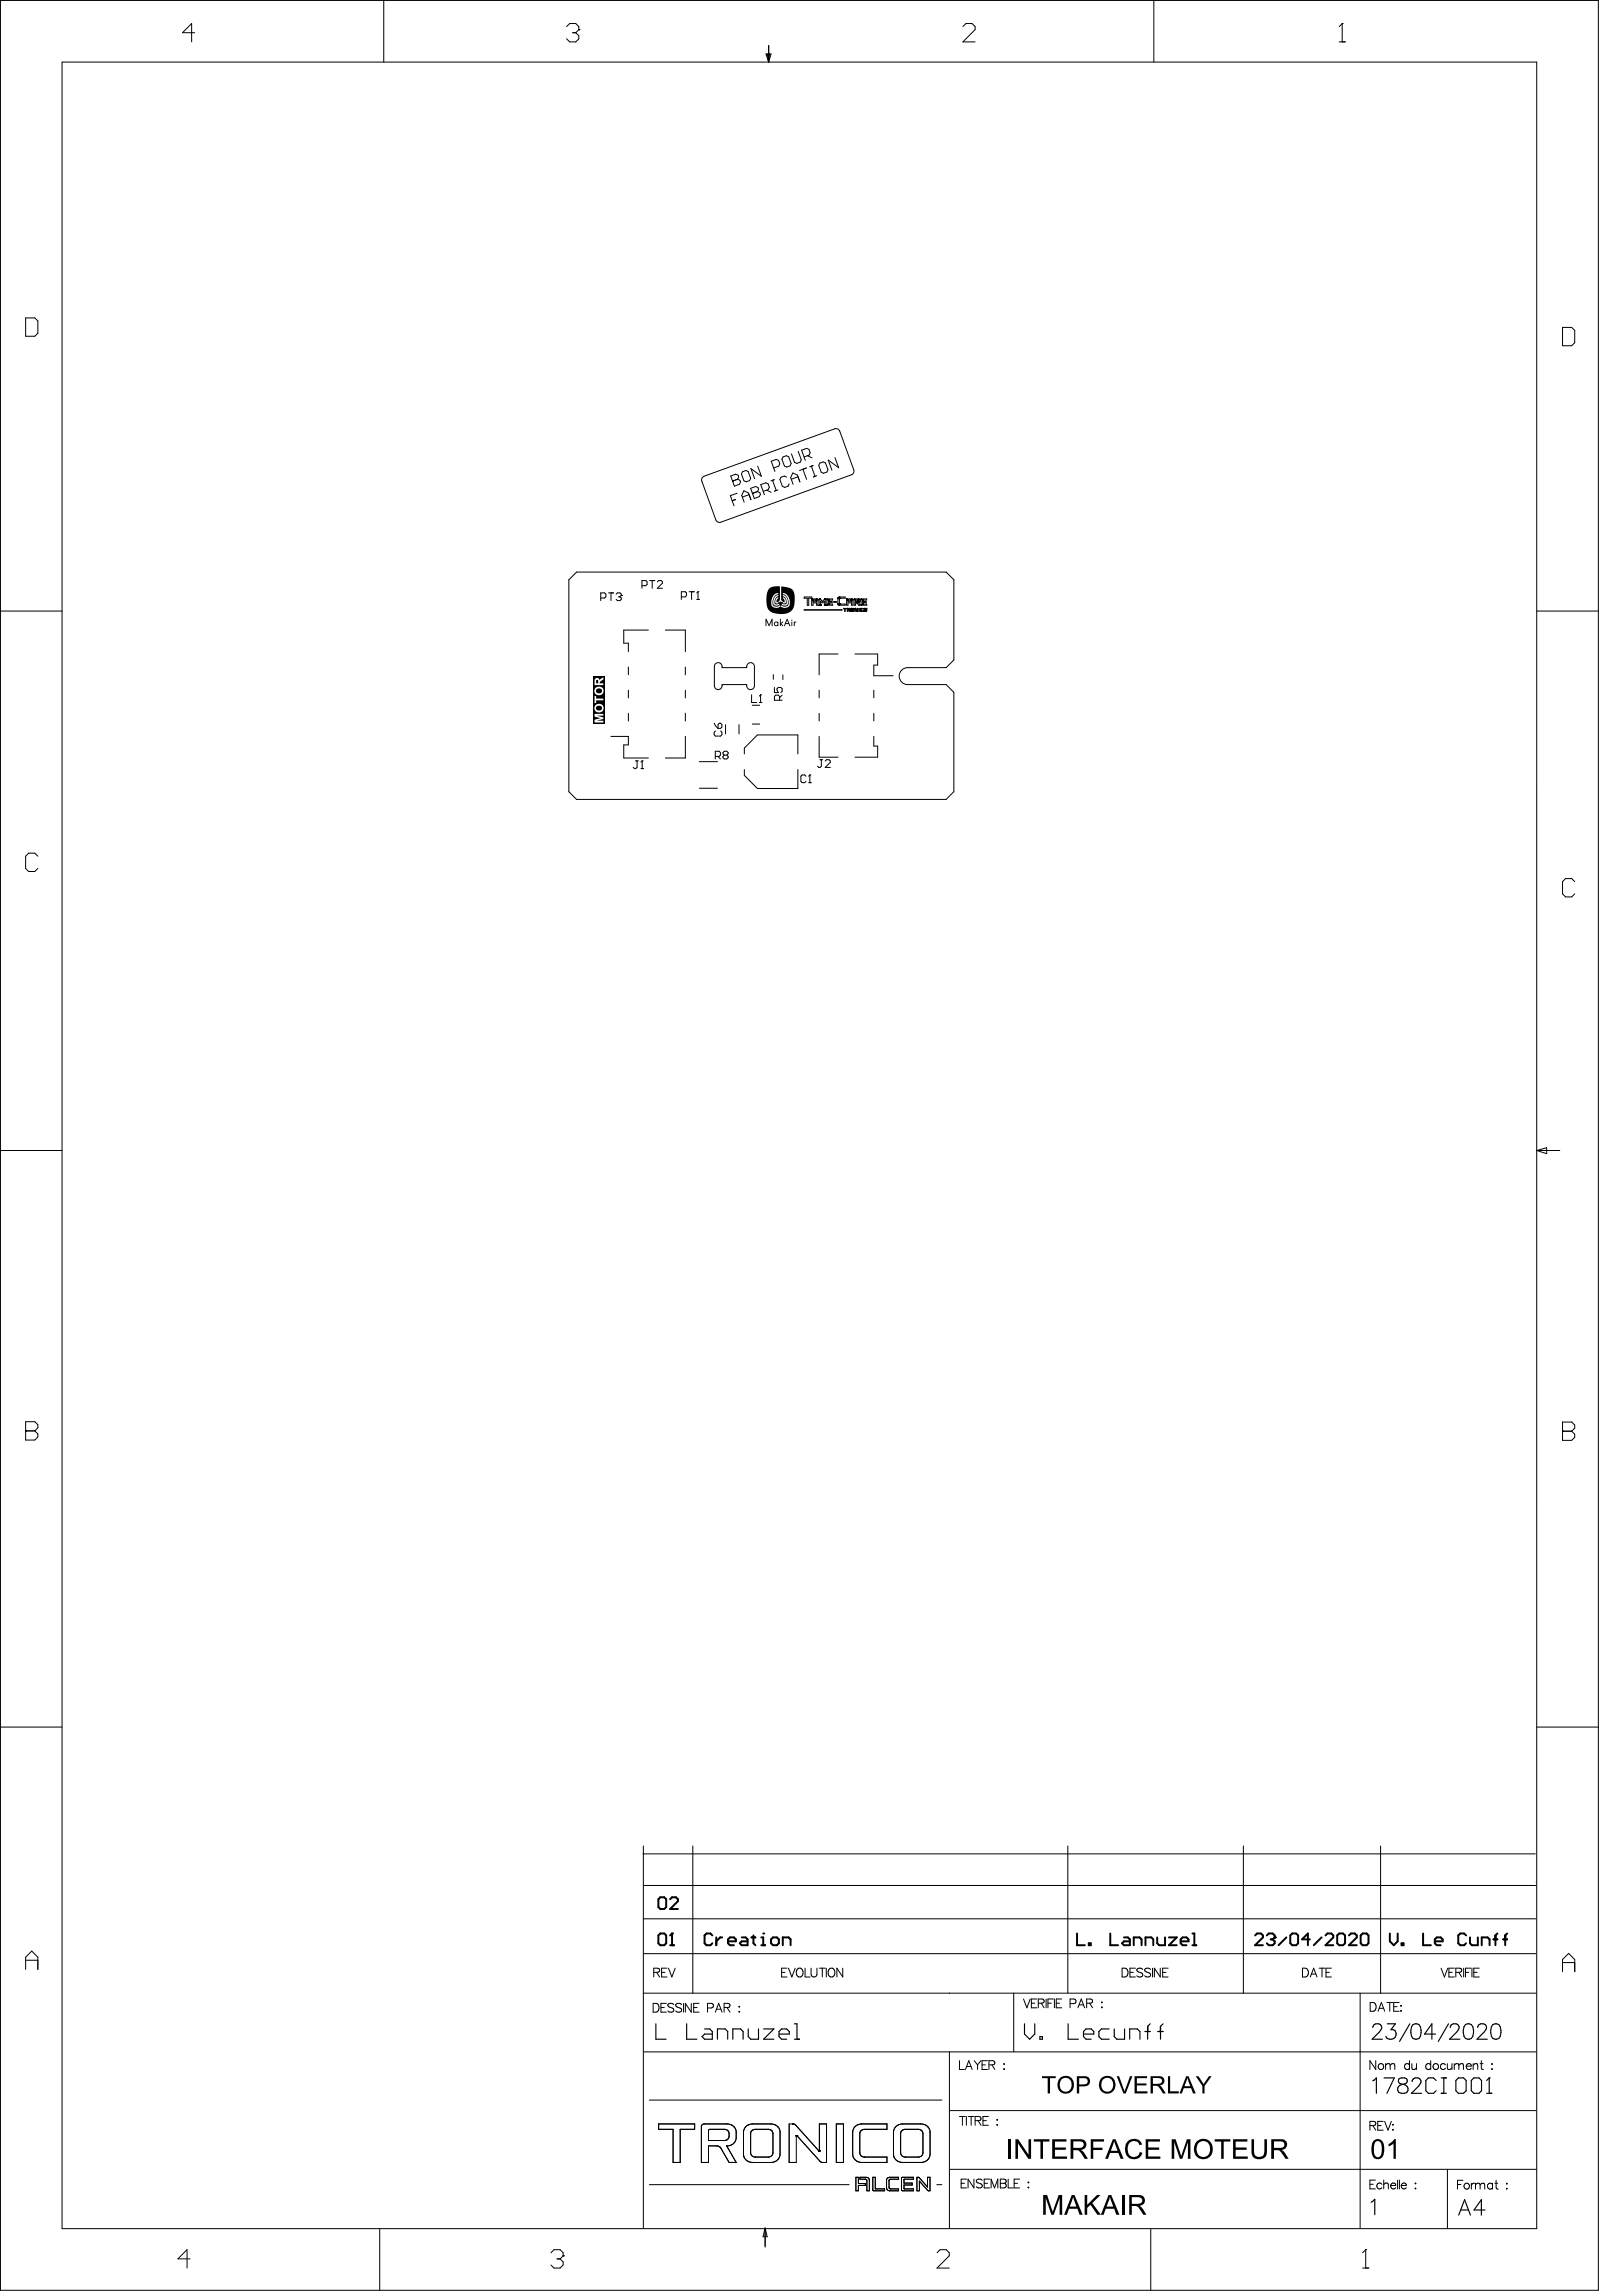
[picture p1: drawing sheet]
<svg xmlns="http://www.w3.org/2000/svg" width="692mm" height="991mm" viewBox="0 0 692 991" stroke-linecap="round" stroke-linejoin="round" font-family="sans-serif">
<path d="M619.8 898.3l-1.1-1.1h-2.2l-1.2 1.1v4.5l1.2 1.1h2.2l1.1-1.1M622 897.2h2.2M623.1 897.2v6.7M622 903.9h2.2" fill="none" stroke="#000" stroke-width=".5"/>
<g fill="#000">
<path d="M330.4 267.2h.4l1.1 2.5 1.1-2.5h.4v3.2l-.4-.1v-2.1l-1 2.2-.3-.1-1-2.1v2.1h-.3zM336.6 267.2h.4v1.8l1.1-.5-.9 .8 .8 1.1-1-.7v.6h-.4zM341.6 268.4l.3 .1v1.9l-.4-.1zM341.6 267.6l.3 .1v.4h-.4zM342.5 268.5l1.1-.1-.6 .7-.1 1.3-.4-.1z"/>
<path d="M331.8 254.3l1.8-1 3-.1v6l-.6 .4 .2 .4 .6-.3 .6 .3 .4-.2-.7-.6v-6l3.2 .5 1.4 .7 .8 .9 .5 2.1-.2 3.9-1 2.2-1.6 1.1-2.4 .5-3.6-.3-2.2-1-.8-1.3-.5-2.5 .2-3.5zM337.9 258l.8 2h-.8l-.1 .4 1 .1 .4-.4-.1-1.1-.7-1zM335.2 258.1l-.5 1-.1 1.1 1 .4 .3-.6-.8 .1v-.5l.8-1.5zM337.9 257l-.1 .4 .8 .3 .7 1 .2 1.9-.7 .4-1.2-.3-.2 .3 .7 .5 1.1-.1 .8-.7-.1-1.8-1.1-1.7zM334.8 257.3l-.9 1.6-.2 1.7 .7 .8 1.2 .1 .7-.3v-.4h-1.9l-.2-1.2 .7-1.6 1.1-.8-.6-.2zM337.9 256.1l-.1 .4 1.2 .4 .9 1.3 .4 2.9-1.2 .8h-1l-.8-.5-.3 .4 1.1 .7 1.3-.1 1.4-1-.1-2.5-.5-1.4-.8-1zM334.1 256.7l-1.1 2.1-.1 2.4 .4 .7 .8 .4 1.7 .1 .8-.4 .2-.4-2 .3-1.4-.7v-1.8l.6-1.6 .7-.8 1.1-.4 .1-.4-.7-.1z"/>
<path d="M334.4 268.5h1.5v1.9h-1.2l-.5-.3-.2-.8zM334.4 269.3a.61 .61 0 0 0 1.2 0 .61 .61 0 0 0-1.2 0z"/>
<path d="M339.6 267.2h.3l1.1 3.2-.3-.1-.3-.8h-1.3l-.4 .8h-.4zM339.6 267.9l-.4 1.2h1z"/>
<circle cx="350.9" cy="259.1" r=".17"/>
<circle cx="357.5" cy="259.1" r=".17"/>
<circle cx="366" cy="259.1" r=".17"/>
<circle cx="372.2" cy="259.1" r=".17"/>
<circle cx="353.6" cy="261.3" r=".17"/>
<circle cx="353.9" cy="261.3" r=".17"/>
<circle cx="354" cy="261.3" r=".17"/>
<circle cx="354.1" cy="261.3" r=".17"/>
<circle cx="355.8" cy="261.3" r=".17"/>
<circle cx="355.9" cy="261.3" r=".17"/>
<circle cx="356" cy="261.3" r=".17"/>
<circle cx="356.3" cy="261.3" r=".17"/>
<circle cx="357.5" cy="260.8" r=".17"/>
<circle cx="369.1" cy="263.1" r=".17"/>
<circle cx="369.8" cy="263.5" r=".17"/>
<circle cx="369.9" cy="263.9" r=".17"/>
<circle cx="372.2" cy="260.8" r=".17"/>
<circle cx="328.2" cy="300" r=".2"/>
</g>
<g fill="none" stroke="#000" stroke-width=".43">
<path d="M347.1 257.8h3.3v.5h-1.4v3h-.6v-3h-1.3zM350.3 258.8v2.5h.6v-1h1.5v1h.6v-2.1M350.5 258.6h1.8M350.9 259.1v.7h1.5v-.5M350.9 259.1h1.2M353.8 258.6h-.3v2.7h.6M354 258.6h.1M354 258.7h.1M355.8 258.7l-.9 1-.8-1M356.1 258.6h.3v2.7h-.6M356.9 258.8v2.3M357.1 258.6h2.2v.5h-1.8"/>
<path d="M357.5 259.1h.1M357.5 259.1v.6h1.6v.5h-1.6v.6M359.8 259.8h1.2v.3h-1.2zM361.6 258.5v2.1M362.2 258.7v1.7M362.4 257.8h2.3v.5h-2M365.4 258.8v2.5h.6v-1h1.5v1h.6v-2.1M365.6 258.6h1.8M366 259.1v.7h1.5v-.5M366 259.1h1.2M368.6 258.8v2.5h.6v-1.1h.5M368.9 258.6h1.5"/>
<path d="M369.2 259.1v.6h1M369.3 259.1h.9M370.5 259.3v.2M371.1 259.2v.4M371.6 258.8v2.3M371.9 258.6h2.1v.5h-1.8M372.2 259.1h.1M372.2 259.1v.6h1.6v.5h-1.6v.6M279.8 272.1h-10.6v5.6h2v3.7M287.1 272.1h8.7v9.3M347.1 263.3v.1M347.1 263.3h16.3"/>
<path d="M353.6 261.3h.1M354.1 261.3h.1M355.8 261.3v-1.8l-.7 .8-1-.8v1.8M355.8 261.3h.1M356.3 261.3h.1M357.5 260.8h.1M357.5 260.8h1.8v.5h-2.2M362.7 260.8h2v.5h-2.3M363.4 263.3v.1M364.1 262.7h1.1l-.4 .2v1h-.3v-1zM365.7 262.8v1.1l.4-.5M365.8 262.7h.7"/>
<path d="M365.9 262.9v.3h.5M365.9 262.9h.5M366.5 263.4l.3 .5-.5-.4M366.5 263.4h.1M366.5 263v.1M366.8 263v.1M367.2 263v.7M367.4 263v.6M367.5 262.7h.6M367.5 263.9h.6M367.6 263.7h.4M367.6 262.9h.4"/>
<path d="M368.2 263v.6M368.4 263v.7M369.1 262.7h.1M369.1 262.7l-.2 1.2h.2v-.8l.8 .8M369.1 262.7l.8 .8v-.8h.2l-.2 1.2M369.9 263.9h.1M370.5 260.2l.6 1.1h-.6l-.6-1M370.6 262.7h.2v1.2h-.2zM371.4 263v.7M371.6 263v.6M371.7 262.7h.7l-.7 .2M371.7 263.7l.7 .2h-.7"/>
<path d="M372.2 260.8h.1M372.2 260.8h1.8v.5h-2.1M372.9 263v.7M373.1 263v.6M373.2 263.9h.6M373.2 262.7h.6M373.3 262.9h.4M373.3 263.7h.4M373.8 263v.6M374 263v.7M271.2 288v3.4M271.2 298v3.3"/>
<path d="M295.8 288v3.4M295.8 298v3.3M333.7 291.3v2M337.9 291.4v2M353.5 298v3.3M361.7 282.4h-8.2v9M369 282.4h9.8v4.8h-1.7v4.6h8.3M377.1 298v3.3M263.6 318h7.6v3.6h-2v5.7h10.6M271.2 308v3.3M295.8 308v3.3M295.8 317.9v9.4h-8.7"/>
<path d="M313.1 312.9v4M318.9 312.9v4M324.4 300v3.3h2.2M324.7 312.6h3.1M324.7 304.5h3.1M327.7 303.3h1.1M327.7 300.6l.5-.6v3.3M353.5 308v3.3M353.5 317.9v9h8.2M377.1 318v4.2h1.7v4.7h-9.8M377.1 308v3.3M301.8 328.9h7.8"/>
<path d="M321.2 325.5v-2.5l5.7-5.7h17.4v8.2M321.2 332.3v2.5l5.7 5.7h17.4v-8.2M301.8 340.4h7.8"/>
</g>
<path d="M256.1 291.9h4.9v20.5h-4.9z" fill-rule="evenodd" fill="#000"/>
<g fill="#fff">
<path d="M256.6 308.2h3.8v.8h-3l3 .8v.6l-3 .8h3v.8h-3.8v-1.2l2.6-.7-2.6-.7z"/>
<path d="M256.6 300.5h.7v1.1h3.1v.8h-3.1v1.2h-.7z"/>
<path d="M257.4 305l-.2 .5 .1 .9 1.2 .4a1.13 1.13 0 0 0 1.2-1.4 1.13 1.13 0 0 0-1.8-.6zM256.5 305.8a1.96 1.96 0 0 1 3.9 0 1.96 1.96 0 0 1-3.9 0z"/>
<path d="M257.4 297.6l-.2 .5 .1 .8 1.2 .5a1.15 1.15 0 0 0 1.2-1.6 1.15 1.15 0 0 0-1.9-.4zM256.5 298.4a1.95 1.95 0 0 1 3.9 0 1.95 1.95 0 0 1-3.9 0z"/>
<path d="M257.3 293.6v1.5h.9v-.8a.56 .56 0 0 0-.2-.7 .56 .56 0 0 0-.7 0zM257.1 292.9l.3-.1a1.08 1.08 0 0 1 1.4 .9l1.6-1.3v1l-1.6 1.4v.3h1.6v.7h-3.8v-2.1z"/>
</g>
<g fill="none" stroke="#000" stroke-width=".43">
<path d="M.2 .2h689.6v988.7h-689.6zM84 14.1h-5.3l4-3.9v7.9M165.6 .2v26.6M244.5 11.5l1.3-1.3h2.7l1.3 1.3v1.3l-1.3 1.3M247.2 14.1h1.3M248.5 14.1l1.3 1.3v1.4l-1.3 1.3h-2.7l-1.3-1.3M331.7 19.7v7.1M331.8 19.6v7.2M415.5 11.5l1.4-1.3h2.6l1.3 1.3v1.3l-5.3 5.3h5.3M498 .2v26.6M577.9 18.1h2.7M577.9 11.5l1.3-1.3v7.9"/>
<path d="M26.8 26.8h636.4v935.5h-636.4zM330.6 23.3h2.2l-1.1 3.5zM331.1 23.3l.6 3.5M332.1 23.3l-.4 3.5M11.1 137.3h3.9l1.3 1.3v5.3l-1.3 1.3h-3.9zM674.3 141.4h4l1.3 1.3v5.3l-1.3 1.3h-4zM337.9 197.3l1.5-.5 1 .4 1 3-.4 .9-1.5 .6-1-.5-1-2.9zM344.5 194.9l1.3 3.7-.5 1-1.4 .5-1-.5-1.3-3.6M347 197.3l2.2-.8 .4-1-.5-1.4-1-.5-2.2 .8 1.6 4.4M348.5 196.8l1.9 .9M353.8 200l1.5-.6 .9 .5 1.1 2.9-.5 1-1.4 .5-1-.4-1.1-2.9zM360.4 197.6l1.5 4.4-4.5-3.4 1.6 4.4"/>
<path d="M303.2 206.1l.7-.5 56.8-20.5 1.2 .3 .5 .8 6.1 17.1-.3 1.2-.7 .5-56.9 20.6-1.2-.4-.5-.7-6-16.8-.1-.8zM315.3 205.5l2.2-.8 1 .5 .3 .7-.5 1 1 .5 .3 .7-.5 1-2.2 .8zM316 216.2l.8 2.2M316.1 207.7h.1M317.4 215.7l-1.4 .5M318.1 213l-2.9 1 .8 2.2M318.3 206.9l-2.2 .8M320.4 203.7l1.5-.6 1 .5 1.1 2.9-.5 1-1.5 .6-1-.5-1-2.9zM323.3 213.6l-2.9 1M323.9 210.9l2.2-.8 1 .4 .3 .8-.5 .9 1 .5 .3 .7-.5 1-2.2 .8zM324.1 215.8l-1.1-3-2-.9-.9 2 1.1 2.9M324.7 213h.1"/>
<path d="M326.9 212.2l-2.2 .8M327 201.3l1.6 4.4-4.5-3.4 1.6 4.4M329.4 212.2l2.2-.8 .4-1-.5-1.5-1-.4-2.2 .8 1.6 4.3M330.8 211.6l2 1M333.4 207.4l1.6 4.4M333.9 202.1l2.2-.8 .4-1-.5-1.5-1-.4-2.2 .8 1.6 4.3M334.1 207.1l-1.4 .6M335.7 211.5l-1.4 .5M339.5 206l-1-.5-1.5 .6-.4 1 1 2.9 1 .5 1.5-.6 .5-1M344.4 205.9l-2.9 1M345.2 208.1l-1.1-3-2-.9-.9 2 1.1 2.9M346.5 202.6l1.6 4.4"/>
<path d="M348 202.1l-2.9 1.1M350.2 201.3l1.5 4.4M350.9 201l-1.5 .6M352.5 205.4l-1.5 .5M248.8 247h159.5l3.3 3.3v34.7l-3.3 3.3h-16.6a3.7 3.7 0 0 0-3.6 3.6 3.7 3.7 0 0 0 3.6 3.7h16.6l3.3 3.3v43l-3.3 3.3h-159.5l-3.3-3.3v-91.6zM259.3 258.2h1.6l.6-.5v-1.1l-.6-.6h-1.6v3.3M262.6 256h2.2M263.7 256v3.3M265.9 256.6l.6-.6h1.1l.5 .6v.5l-.5 .6M267 257.7h.6M267.6 257.7l.5 .5v.6l-.5 .5h-1.1l-.6-.5M277 252.9h1.7l.6-.6v-1.1l-.6-.5h-1.7v3.3"/>
<path d="M280.4 250.7h2.2M281.5 250.7v3.3M283.7 251.2l.5-.5h1.1l.6 .5v.6l-2.2 2.2h2.2M294 257.7h1.7l.6-.5v-1.1l-.6-.6h-1.7v3.3M297.4 255.5h2.2M298.5 255.5v3.3M300.7 258.8h1.1M300.7 256.1l.5-.6v3.3M350.3 258.8h.1M350.3 258.7v.1M350.4 258.6v.1M350.4 258.6h.1"/>
<path d="M350.5 258.6h.1M350.9 259.1h.1M352.2 259.1h.1M352.3 259.1v.1M352.3 259.2h.1M352.3 258.6h.1M352.4 259.2h.1M352.4 259.3h.1M352.4 258.6h.1M352.5 258.6h.1M352.6 258.6v.1M352.6 258.7h.1"/>
<path d="M352.7 258.7l.1 .1M352.8 258.7v.1M352.8 258.8h.1M352.9 258.8v.1M352.9 258.9h.1M352.9 259l.1 .2M353.8 258.6h.1M353.9 258.6h.1M354 258.6h.1M355.8 258.7h.1M355.9 258.7h.1M355.9 258.6v.1"/>
<path d="M355.9 258.6h.1M356 258.6h.1M356.1 258.6h.1M356.9 258.8h.1M356.9 258.7v.1M357 258.7h-.1M357 258.7h.1M357.1 258.6h-.1M357.1 258.6h.1M357.5 259.1h.1M361.6 258.3v.2M361.7 258.3h-.1"/>
<path d="M361.7 258.2v.1M361.7 258.2h.1M361.7 258.1v.1M361.7 258.1h.1M361.8 258v.1M361.8 258h.1M361.9 258h.1M361.9 257.9v.1M362 257.9h-.1M362 257.9h.1M362.1 257.9h-.1M362.1 257.8v.1"/>
<path d="M362.2 257.8h.1M362.2 258.7h.1M362.3 258.6l-.1 .1M362.3 258.6h.1M362.3 258.5v.1M362.3 258.5h.1M362.3 257.8h-.1M362.3 258.4v.1M362.3 258.4h.1M362.3 257.8h.1M362.4 258.4h-.1M362.4 258.4h.1"/>
<path d="M362.4 257.8h-.1M362.4 257.8h.1M362.5 258.3l-.1 .1M362.5 258.3h.1M362.6 258.3h.1M362.7 258.3h.1M365.4 258.8h.1M365.4 258.7v.1M365.4 258.7h.1M365.5 258.6l-.1 .1M365.5 258.6h.1M365.6 258.6h.1"/>
<path d="M366 259.1h.1M367.3 259.1h.1M367.4 258.6h.1M367.4 259.2h.1M367.5 259.3h.1M367.5 258.6h.1M367.6 258.6l.2 .1M367.8 258.7h.1M367.8 258.7l.1 .1M367.9 258.8h.1M368 258.9h.1M368 259h.1"/>
<path d="M368 259l.1 .2M368.6 258.8h.1M368.7 258.7h.1M368.7 258.6v.1M368.8 258.6h.1M368.9 258.6h-.1M369.2 259.1h.1M369.3 259.1h.1M370.2 259.7h.1M370.3 259.1h.1M370.3 259.7h.1M370.4 259.7h-.1"/>
<path d="M370.4 258.6h.1M370.4 259.2h.1M370.4 259.6h.1M370.5 259.2h.1M370.5 258.6h.1M370.5 259.3h.1M370.5 259.5v.1M370.5 259.5h.1M370.6 258.6h.1M370.7 258.6l.1 .1M370.8 258.7h.1M370.9 258.8h.1"/>
<path d="M371 260h-.1M371 258.9h.1M371 259.9v.1M371 259.9h.1M371 259.8v.1M371 259h.1M371.1 259h.1M371.1 259v.2M371.1 259.8h.1M371.1 259.6v.2M371.1 259.6h.1M371.6 258.8h.1"/>
<path d="M371.6 258.7v.1M371.6 258.7h.1M371.7 258.7h.1M371.7 258.6v.1M371.7 258.6h.1M371.8 258.6h-.1M371.8 258.6h.1M371.9 258.6h-.1M372.2 259.1h.1M.2 263.8h26.6M356.9 261.1h.1M356.9 261.1v.1"/>
<path d="M356.9 261.2h.1M357 261.2v.1M357 261.3h.1M357.1 261.3h.1M357.5 260.8h.1M361.6 260.6h.1M361.6 260.6v.2M361.6 260.8h.1M361.7 260.8v.1M361.7 260.9h.1M361.7 260.9v.1M361.8 261v.1"/>
<path d="M361.8 261.1h.1M361.9 261.2h.1M362 261.2l.1 .1M362.2 261.3h.1M362.2 260.4l.1 .1M362.3 260.5v.1M362.3 261.3h.1M362.3 260.6h.1M362.3 260.7h.1M362.4 260.7h.1M362.4 261.3h.1M362.4 260.8h.1"/>
<path d="M362.5 260.8h.1M362.6 260.8h.1M362.7 260.8h.1M365.7 262.8h.1M365.7 262.7v.1M365.7 262.7h.1M365.8 262.7h.1M365.9 262.9h.1M366.1 263.4h.1M366.2 263.4h.1M366.4 263.2h.1M366.4 262.9h.1"/>
<path d="M366.5 263.2h-.1M366.5 263.2h.1M366.5 263.4h.1M366.5 263h.1M366.5 263v.1M366.5 262.7h.1M366.6 262.7h.1M366.6 263.4h-.1M366.6 263.4h.1M366.7 262.8h.1M366.7 263.3h.1M366.7 262.9h.1"/>
<path d="M366.8 262.9h.1M366.8 263.1v.1M366.8 263.1h.1M366.8 263h.1M367.2 263.7h.1M367.2 262.9h.1M367.2 263.7v.1M367.3 262.8h.1M367.3 263.8v.1M367.4 263.9h.1M367.4 262.7h.1M367.4 263h.1"/>
<path d="M367.5 263.6h.1M367.5 263.6v.1M367.5 263h.1M367.5 262.7h.1M367.5 263.7h.1M367.5 262.9h.1M367.6 262.9h-.1M367.6 262.9h.1M367.6 263.7h.1M368 262.9h.1M368 263.7h.1M368.1 263.7h-.1"/>
<path d="M368.1 262.9h.1M368.1 263.7h.1M368.1 263.9h.1M368.2 263h.1M368.2 263.6h.1M368.2 262.7h.1M368.2 263.9h.1M368.3 262.8h.1M368.3 263.8v.1M368.3 263.8h.1M368.4 262.9h.1M368.4 263.7h.1"/>
<path d="M368.4 263h.1M369 262.7h.1M369.1 262.7h.1M369.1 263.1h.1M369.8 260.2h.1M369.9 263.5h.1M369.9 260.3h.1M369.9 263.9h.1M370.5 260.2h.1M370.7 260.2h-.2M370.8 260.1h-.1M370.8 260.1h.1"/>
<path d="M370.9 260.1h-.1M370.9 260.1h.1M370.9 260v.1M371.4 263.7h.1M371.4 262.9h.1M371.4 263.7v.1M371.4 263.8h.1M371.4 262.8h.1M371.5 262.8h-.1M371.5 263.8h.1M371.5 262.8h.1M371.5 263.8v.1"/>
<path d="M371.5 263.9h.1M371.5 262.7h.1M371.6 263h.1M371.6 263.6h.1M371.6 263.6v.1M371.6 261.1h.1M371.6 261.1v.1M371.6 263.9h.1M371.6 261.2h.1M371.6 262.7h.1M371.6 263.7h.1M371.6 262.9h.1"/>
<path d="M371.7 262.7h-.1M371.7 261.2v.1M371.7 263.7h.1M371.7 261.3h.1M371.7 262.9h.1M371.8 261.3h.1M372.2 260.8h.1M372.9 263.7h.1M372.9 262.9h.1M372.9 263.7v.1M372.9 262.8h.1M372.9 263.8h.1"/>
<path d="M373 263.8h.1M373 262.8h.1M373 263.8v.1M373 263.9h.1M373 262.7h.1M373.1 263.6h.1M373.1 263h.1M373.1 263.6v.1M373.1 263.9h.1M373.1 262.7h.1M373.1 263.7h.1M373.1 262.9h.1"/>
<path d="M373.2 262.7h.1M373.2 263.7h.1M373.2 262.9h.1M373.3 262.9h-.1M373.3 263.7h.1M373.3 262.9h.1M373.7 262.9h.1M373.7 263.7h.1M373.8 262.7h.1M373.8 263.9h.1M373.8 262.9h.1M373.8 263.7h.1"/>
<path d="M373.8 263h.1M373.8 263.6h.1M373.9 262.7h.1M373.9 263.9h.1M373.9 262.7v.1M373.9 262.8h.1M373.9 263.8v.1M374 263.8h.1M374 262.8h.1M374 262.9h.1M374 263.7h.1M374 263h.1"/>
<path d="M663.2 263.8h26.6M308.8 286.6a1.71 1.71 0 0 1 2-.2 1.71 1.71 0 0 1 .8 1.9h10.7a1.69 1.69 0 0 1 1.3-2.2 1.69 1.69 0 0 1 2 1.7v8.3a1.69 1.69 0 0 1-2 1.6 1.69 1.69 0 0 1-1.3-2.1h-10.7a1.69 1.69 0 0 1-1.4 2.1 1.69 1.69 0 0 1-1.9-1.6v-8.3zM334.2 296.8v2.2h1.7l-.6-1.1v-.5l.6-.6h1.1l.5 .6v1.1l-.5 .5M308.2 312.3l.6 1.1 1.1 1.1M308.8 315.6l-.6 .6v1.1l.6 .5h2.2l.5-.5v-1.1l-.5-.6M310.4 312.3h.6l.5 .5v1.2l-.5 .5h-1.1v-1.7zM336.4 302.4v-1.7l-.5-.6h-1.1l-.6 .6v1.7h3.3M337.5 300.1l-1.1 1.2M274.4 328.5h1.1M274.9 328.5v2.8l-.5 .6h-.6l-.5-.6M276.6 331.9h1.1M276.6 329.1l.5-.6v3.4"/>
<path d="M308.7 326.6h1.7l.5-.6v-1.1l-.5-.5h-1.7v3.3M309.8 326.6l1.1 1.1M312.6 326l-.6-.5v-.6l.6-.5h1.1l.5 .5v.6l-.5 .5M312.6 326l-.6 .6v.6l.6 .5h1.1l.5-.5v-.6l-.5-.6M312.6 326h1.1M347.8 335.2l-.5-.6h-1.1l-.6 .6v2.2l.6 .5h1.1l.5-.5M349 337.9h1.1M349 335.2l.5-.6v3.3M353.9 328h1.1M354.5 328v2.8l-.6 .6h-.5l-.6-.6M356.1 328.6l.6-.6h1.1l.5 .6v.6l-2.2 2.2h2.2M16.3 369.7l-1.3-1.3h-2.6l-1.3 1.3v5.3l1.3 1.3h2.6l1.3-1.3"/>
<path d="M679.6 380.7l-1.3-1.3h-2.7l-1.3 1.3v5.3l1.3 1.3h2.7l1.3-1.3M.2 496.8h26.6M663.2 496.8h10M663.2 496.8l4.3-1.2v2.6zM11.1 613.9h3.9l1.3 1.3v1.3l-1.3 1.3 1.3 1.4v1.3l-1.3 1.3h-3.9zM11.1 617.8h3.9M674.3 614h4l1.3 1.3v1.4l-1.3 1.3 1.3 1.3v1.3l-1.3 1.3h-4zM674.3 618h4M.2 745.7h26.6M663.2 745.7h26.6M277.6 797.1v164.9M299 797.1v63.5"/>
<path d="M460.8 797.1v63.5M536.6 797.1v63.5M595.8 797.1v63.5M277.5 800.5h385.1M277.8 814.1h385.1M662.9 812.8h.1M277.6 828.5h385.2M11.1 850.4v-5.3l2.6-2.6 2.6 2.6v5.3M11.1 846.4h5.2M277.6 843.6h385.2M282.1 851.6l2.2-.1 .4-.6-.2-.7-.7-.4h-1.7v3.8M283.4 851.6l1.3 2"/>
<path d="M285.5 851.6h1.5M287.9 849.8h-2.4v3.8h2.4M288.5 849.8l1.4 3.8 1.5-3.8M337.3 851.6h1.4M339.7 849.8h-2.4v3.8h2.4M340.3 849.8l1.4 3.8 1.5-3.8M344 850.4a1.4 1.4 0 0 1 1.6-.5 1.4 1.4 0 0 1 1 1.4v.9a1.45 1.45 0 0 1-1.5 1.5 1.45 1.45 0 0 1-1.4-1.5zM347.4 849.8v3.8h2.2M350 849.8v2.8a1.28 1.28 0 0 0 1.3 1 1.28 1.28 0 0 0 1.3-1v-2.8M353.6 849.8h2.5M354.9 849.8v3.8M356.6 849.8v3.8"/>
<path d="M357.8 850.4a1.4 1.4 0 0 1 1.6-.5 1.4 1.4 0 0 1 .9 1.4v.9a1.45 1.45 0 0 1-1.5 1.5 1.45 1.45 0 0 1-1.4-1.5zM363.7 849.8v3.8l-2.5-3.8v3.8M484.3 849.8h1.2a2.03 2.03 0 0 1 1.3 1.9 2.03 2.03 0 0 1-1.3 1.9h-1.2zM487.6 851.6h1.5M490 849.8h-2.4v3.8h2.4M493.2 850.4a1.43 1.43 0 0 0-1.4-.6 1.43 1.43 0 0 0-1.2 .9l.4 .6 1.8 .7 .4 1.1a1.67 1.67 0 0 1-2.6 0M496.5 850.4a1.43 1.43 0 0 0-1.3-.6 1.43 1.43 0 0 0-1.2 .9l.4 .6 1.8 .7 .3 1.1a1.67 1.67 0 0 1-2.5 0M497.4 849.8v3.8M500.7 849.8v3.8l-2.5-3.8v3.8M501.8 851.6h1.4M504.1 849.8h-2.3v3.8h2.3M562.1 849.8h1.3a2.03 2.03 0 0 1 1.3 1.9 2.03 2.03 0 0 1-1.3 1.9h-1.3z"/>
<path d="M565.5 853.6l1.4-3.8 1.5 3.8M566 852.4h1.8M569.3 849.8h2.5M570.5 849.8v3.8M572.2 851.6h1.5M574.6 849.8h-2.4v3.8h2.4M621.9 849.8l1.5 3.8 1.4-3.8M625.3 851.6h1.4M627.6 849.8h-2.3v3.8h2.3M628.3 851.6l2.1-.1 .4-.6-.2-.7-.7-.4h-1.6v3.8M629.5 851.6l1.3 2M631.7 849.8v3.8"/>
<path d="M632.5 851.6h1.4M634.8 849.8h-2.3v3.8M635.2 849.8v3.8M636 851.6h1.5M638.4 849.8h-2.4v3.8h2.4M674.3 851.4v-5.3l2.7-2.6 2.6 2.6v5.3M674.3 847.4h5.3M277.6 860.6h385.3M281.9 865h1.2a2.03 2.03 0 0 1 1.4 1.9 2.03 2.03 0 0 1-1.4 1.9h-1.2zM285.2 866.8h1.5M287.6 865h-2.4v3.8h2.4M290.8 865.6a1.43 1.43 0 0 0-1.4-.6 1.43 1.43 0 0 0-1.2 .9l.4 .6 1.8 .7 .4 1.1a1.67 1.67 0 0 1-2.6 0"/>
<path d="M294.1 865.6a1.43 1.43 0 0 0-1.3-.6 1.43 1.43 0 0 0-1.2 .9l.4 .6 1.8 .7 .3 1.1a1.66 1.66 0 0 1-2.5 0M295 865v3.8M298.3 865v3.8l-2.5-3.8v3.8M299.4 866.8h1.4M301.7 865h-2.3v3.8h2.3M305.3 867h1.7a1 1 0 0 0 .9-1 1 1 0 0 0-.9-1h-1.7v3.8M308.7 868.8l1.5-3.8 1.4 3.8M309.3 867.6h1.8M312.5 866.8l2.2-.1 .3-.6-.1-.7-.8-.4h-1.6v3.8M313.8 866.8l1.2 2M319 866.3v.4zM319 868.5v.3z"/>
<path d="M437.5 860.6v25.3M441.7 863.1l1.5 3.8 1.4-3.8M445.1 865h1.4M447.5 863.1h-2.4v3.8h2.4M448.1 865l2.2-.2 .3-.6-.2-.7-.7-.4h-1.6v3.8M449.3 865l1.3 1.9M451.5 863.1v3.8M452.3 865h1.4M454.6 863.1h-2.3v3.8M455 863.1v3.8M455.8 865h1.5M458.2 863.1h-2.4v3.8h2.4"/>
<path d="M461.8 865.1h1.6a1 1 0 0 0 1-1 1 1 0 0 0-1-1h-1.6v3.8M465.2 866.9l1.4-3.8 1.5 3.8M465.7 865.7h1.8M469 865l2.1-.2 .4-.6-.2-.7-.7-.4h-1.6v3.8M470.2 865l1.3 1.9M475.3 864.6h.4zM475.3 866.8h.4zM587 860.7v101.3M591.3 864.6h1.3a2.03 2.03 0 0 1 1.3 1.9 2.03 2.03 0 0 1-1.3 1.9h-1.3zM594.7 868.4l1.5-3.8 1.4 3.8M595.3 867.2h1.8M598.5 864.6h2.5"/>
<path d="M599.8 864.6v3.8M601.5 866.5h1.4M603.8 864.6h-2.3v3.8h2.3M604.6 865.9v.4zM604.6 868.1v.3zM277.8 886h385.1M409.7 886v76M414.1 889.8v3.8h2.1M416.7 893.6l1.4-3.8 1.4 3.8M417.2 892.3h1.8M420.4 889.8l1.5 1.8M421.9 891.6v2"/>
<path d="M423.3 889.8l-1.4 1.8M423.8 891.6h1.5M426.2 889.8h-2.4v3.8h2.4M426.8 891.6l2.2-.2 .3-.5-.2-.8-.7-.3h-1.6v3.8M428.1 891.6l1.2 2M433.3 891v.4zM433.3 893.2v.4zM593.7 889.8v3.8l-2.5-3.8v3.8M598 891.8l.9-.7 .9 .1 .2 .6M598 891.1v2.5M600 891.8l.9-.7 .9 .1 .1 2.4M600 891.8v1.8"/>
<path d="M608.3 891.6a1.21 1.21 0 0 0-1.8-.2 1.21 1.21 0 0 0 0 1.8 1.21 1.21 0 0 0 1.8-.2M608.3 889.8v3.8M609.3 891.1l.2 2.3 .9 .2 .9-.7M611.3 891.1v2.5M617.4 891.6a1.21 1.21 0 0 0-1.7-.2 1.21 1.21 0 0 0 0 1.8 1.21 1.21 0 0 0 1.7-.2M617.4 889.8v3.8M623.8 891.6a1.21 1.21 0 0 0-1.8-.2 1.21 1.21 0 0 0 0 1.8 1.21 1.21 0 0 0 1.8-.2M624.6 891.1l.2 2.3 .9 .2 .9-.7M626.6 891.1v2.5M627.6 891.8l.9-.7 .9 .1 .2 .6M627.6 891.1v2.5M629.6 891.8l.9-.7 .9 .1 .2 2.4"/>
<path d="M629.6 891.8v1.8M632.8 892.1a1.2 1.2 0 0 0 .7 1.4 1.2 1.2 0 0 0 1.4-.5M633.3 891.2h1.3l.3 .9h-2.1zM635.8 891.8l.9-.7 .9 .1 .1 2.4M635.8 891.1v2.5M638.7 891.1h1.3M639.3 889.8v3.1l.2 .5 .7 .2M643.9 893.2v.4zM643.9 891.1v.3zM280.2 906.8h126.3M284.2 917.1h15.6v2.3h-6.2v14.3h-3.1v-14.3h-6.3zM303.1 917.4l.8-.3h9.9a3.8 3.8 0 0 1 3.9 3.6v2.3a3.8 3.8 0 0 1-4.1 3.6l4.1 7.1h-3l-3.7-6.3-.8-.6-.9-.2h-3.5v7.1h-3.1v-15.4z"/>
<path d="M305.9 919.7l.5-.3 7 .2 1.2 1.1-.1 2.3-.6 .8-.9 .4h-7.2zM322 918.2l.9-.7 1.5-.4h8.3a3.8 3.8 0 0 1 4 3.6v9.4a3.8 3.8 0 0 1-4 3.6h-7.9a3.8 3.8 0 0 1-3.9-3.6v-9.9zM331.5 919.4h-5.8l-.9 .4-.7 .7-.1 9.4 .7 1.1 1.2 .4M331.5 919.4h.1M331.6 919.4l1.3 .4 .6 1.2-.1 9.3-.7 .7-.9 .4h-5.8M342.1 917.1h.1M342.3 917.1h.1M342.3 917.1h-1.7v16.6h3.1v-11.5M342.4 917.1h.1M342.5 917.1l.7 .3M343.2 917.4h.1M343.2 917.4l.1 .1"/>
<path d="M343.3 917.5v.1M343.3 917.6l10 11.1M360.9 917.1h3.1v16.6h-3.1zM369.1 918.2l1.3-.8 1.1-.3h11.3v2.3h-10l-1.2 .6-.5 1.2v8.4l.5 1.2 1.4 .6h9.8v2.3h-10.9a3.8 3.8 0 0 1-3.9-3.6v-9.9zM386.7 918.2l1-.7 1.5-.4h8.2a3.8 3.8 0 0 1 4 3.6v9.4a3.8 3.8 0 0 1-4 3.6h-7.9a3.8 3.8 0 0 1-3.9-3.6v-9.9zM396.3 919.4h-5.9l-.9 .4-.6 .7-.2 9.4 .7 1.1 1.3 .4M396.3 919.4h.1M396.3 919.4l1.3 .4 .7 1.2-.2 9.3-.6 .7-1 .4h-5.8M409.8 911.3h253.1M414.1 913.9h2.5M415.3 913.9v3.8M417.1 913.9v3.8"/>
<path d="M417.8 913.9h2.6M419.1 913.9v3.8M420.8 915.7l2.2-.2 .4-.5-.2-.8-.7-.3h-1.7v3.8M422.1 915.7l1.3 2M424.2 915.7h1.5M426.6 913.9h-2.4v3.8h2.4M430.4 915.1v.4zM430.4 917.3v.4zM591.2 917.8l2.2-.2 .3-.5-.1-.8-.8-.3h-1.6v3.8M592.5 917.8l1.2 2M594.6 917.8h1.4M596.9 916h-2.3v3.8h2.3"/>
<path d="M597.6 916l1.4 3.8 1.5-3.8M601.1 917.3v.3zM601.1 919.4v.4zM312.7 924.2h-.1M325.9 931.4h.1M343.7 922.3h.1M343.7 922.2h.1M343.7 922.1v.1M343.7 922.1h.1M343.8 922.1h.1M343.9 922.1h.1M343.9 922.2l10 11"/>
<path d="M353.3 928.7h.1M353.4 928.7h.1M353.5 928.7h.1M353.6 928.7h.1M353.6 928.6v.1M353.6 928.6h.1M353.6 928.6v-11.5h3.1v16.6h-1.7M353.6 928.5v.1M353.9 933.2v.1M353.9 933.3h.1M354 933.3v.1M354 933.4l.2 .1"/>
<path d="M354.2 933.5h.1M354.2 933.5l.3 .2M354.5 933.7h.1M354.6 933.7h.1M354.7 933.7h.1M354.8 933.7h.1M354.9 933.7h.1M355 933.7h.1M355.1 933.7h.1M355.2 933.7h.1M390.7 931.4h.1M409.9 936.7h253"/>
<path d="M624.6 936.9v25.3M280.2 943.3h86.3M369.4 940.1h1v2.7h3v.9h-3v2.3h-1zM371.1 940.1l3 .1 .9 .6 .2 5.2h-1.1l-.1-4.8-2.9-.3zM376.7 940.1h1l.1 5h4v.9l-5-.2zM383 940.5l1-.4h3.8v.8l-3.6 .1-.5 .6 .1 3.3 .6 .2h3.4v.9l-4.1-.1-.8-.4-.3-.6v-3.5zM384.4 945.1h.1M389.2 940.2l5-.1v.8l-4.1 .3v1.4h3.5v.9h-3.5l.1 1.6h4v.9l-5-.2zM390.1 941.1v.1M396.6 940.2v.1M396.6 940.2l-.9-.1v5.9h1.1v-4.1M396.6 940.3h.1"/>
<path d="M396.7 940.3h.1M396.7 940.3l3.5 3.9M396.8 941.9h.1M396.9 941.9l3.5 3.9M400.2 944.2h.1M400.3 944.2h.1M400.3 944.1v-4h1.1v5.9l-1-.2M400.3 944.1h.1M400.4 945.8h.1M404.3 943.3h2.2M414.8 942.7h1.4M417.2 940.9h-2.4v3.8h2.4"/>
<path d="M420.3 940.9v3.8l-2.5-3.8v3.8M423.9 941.5a1.43 1.43 0 0 0-1.4-.6 1.43 1.43 0 0 0-1.1 .9l.3 .6 1.8 .7 .4 1.1a1.67 1.67 0 0 1-2.5 0M424.7 942.7h1.5M427.1 940.9h-2.4v3.8h2.4M427.7 944.7v-3.8l1.5 3.8 1.4-3.8v3.8M431.7 940.9h1.6l.8 .4 .1 .7-.9 .7a1 1 0 0 1 1 1 1 1 0 0 1-1 1h-1.6zM431.7 942.7h1.6M435.1 940.9v3.8h2.2M437.7 942.7h1.4M440 940.9h-2.3v3.8h2.3M443.8 942.2v.3zM443.8 944.4v.3z"/>
<path d="M591.2 943.2h1.4M593.6 941.3h-2.4v3.8h2.4M596.4 943.2a1.21 1.21 0 0 0-1.8-.2 1.21 1.21 0 0 0 0 1.8 1.21 1.21 0 0 0 1.8-.2M597.2 943.3l.9-.7 .9 .2 .2 2.3M597.2 941.3v3.8M600.2 943.7a1.2 1.2 0 0 0 .7 1.3 1.2 1.2 0 0 0 1.4-.4M600.7 942.8h1.3l.3 .9h-2.1zM603.1 941.3v3.8M603.9 941.3v3.8M604.7 943.7a1.2 1.2 0 0 0 .7 1.3 1.2 1.2 0 0 0 1.5-.4M605.3 942.8h1.2l.4 .9h-2.2zM610.9 942.6v.4z"/>
<path d="M610.9 944.8v.3zM629 943.2h1.5M631.4 941.4h-2.4v3.8M635 942.7v2.5M636.4 942.7a1.22 1.22 0 0 0-1.4 1.1M636.8 943.4l.9-.7 .9 .2 .2 .5M636.8 942.7v2.5M638.8 943.4l.9-.7 .9 .2 .2 2.3M638.8 943.4v1.8M644.1 943.2a1.21 1.21 0 0 0-1.8-.1 1.21 1.21 0 0 0 0 1.8 1.21 1.21 0 0 0 1.8-.2M644.1 942.7v2.5M645.1 942.7h1.3"/>
<path d="M645.7 941.4v3.1l.1 .5 .8 .2M650.3 942.7v.4zM650.3 944.9v.3zM82 975.4h-5.2l3.9-4v7.9M163.9 962.6v26.3M237.8 972.7l1.3-1.3h2.6l1.3 1.3v1.3l-1.3 1.4M240.4 975.4h1.3M241.7 975.4l1.3 1.3v1.3l-1.3 1.3h-2.6l-1.3-1.3M330.2 962l.9 3.8h-1.8zM330.2 962v7.7M330.2 962.6v7.7M404.4 972.7l1.3-1.3h2.6l1.4 1.3v1.3l-5.3 5.3h5.3"/>
<path d="M496.6 962.6v26.3M588.1 979.3h2.6M588.1 972.7l1.3-1.3v7.9"/>
<circle cx="595.9" cy="892.3" r="1.25"/>
<circle cx="619.6" cy="892.3" r="1.25"/>
<circle cx="632.9" cy="943.9" r="1.25"/>
</g>
<g fill="#000">
<path d="M449.7 896.5h5.9v.8h-2.4v6.6h-1.1v-6.6h-2.4zM489.6 896.5h5.4v.8h-4.4v2.3h4.2v.9h-4.2v2.5h4.6v.9h-5.6zM481.9 896.5h1.1l2.3 6.6 2.4-6.6h1l-2.9 7.4h-1zM504.1 896.5h.9v6.5h3.7v.9h-4.6zM516 896.5h1.2l2.2 3.5 2.3-3.5h1.2l-3.1 4.2v3.2h-.9v-3.2zM435.1 923.7h1.2v8.5h-1.2zM438.2 923.7h1.2l4.5 6.7v-6.7h1.1v8.5h-1.2l-4.5-6.7v6.7h-1.1zM446.2 923.7h6.7v1h-2.8v7.5h-1.1v-7.5h-2.8zM454.1 923.7h6.2v1h-5v2.6h4.7v1h-4.7v2.8h5.2v1.1h-6.4zM470.7 923.7h5.8v1h-4.7v2.6h4v1h-4v3.9h-1.1zM487.1 924.2l.7-.3a3.6 3.6 0 0 1 5.1 2.1l-1.1 .2a2.71 2.71 0 0 0-3.4-1.5 2.71 2.71 0 0 0-1.7 3.2 2.71 2.71 0 0 0 1.7 3.3 2.71 2.71 0 0 0 3.4-1.6l.1-.4 1.1 .4a3.8 3.8 0 0 1-3.1 2.7 3.8 3.8 0 0 1-3.7-1.8l-.4-.7a5.4 5.4 0 0 1 1.3-5.6zM494.4 923.7h6.2v1h-5.1v2.6h4.8v1h-4.8v2.8h5.3v1.1h-6.4z"/>
<path d="M505.7 923.7h1.6l2.4 7.3 2.5-7.3h1.6v8.5h-1.1v-7.1l-2.5 7.1h-1l-2.4-7.2v7.2h-1.1zM524.2 923.7h6.8v1h-2.9v7.5h-1.1v-7.5h-2.8zM532.2 923.7h6.1v1h-5v2.6h4.7v1h-4.7v2.8h5.2v1.1h-6.3zM540.1 923.7h1.1v5a2.27 2.27 0 0 0 2.3 2.6 2.27 2.27 0 0 0 2.2-2.7v-4.9h1.1v5a3.4 3.4 0 0 1-2.7 3.6 3.4 3.4 0 0 1-3.9-2.3zM599.3 925.7l1.5-.9 .9-1.2h.7v8.6h-1v-6.6l-2 1.1zM450.2 947.8h1.7l2.4 7.3 2.6-7.3h1.5v8.5h-1.1v-7.2l-2.5 7.2h-1l-2.5-7.2v7.2h-1.1zM468.1 947.8h1.1v4.2l4.2-4.2h1.5l-3.5 3.5 3.7 5h-1.5l-3-4.3-1.4 1.4v2.9h-1.1zM484.2 947.8h1.1v8.5h-1.1z"/>
<path d="M458.2 897.8l-.7 1.6a2.67 2.67 0 0 0 2.4 3.8 2.67 2.67 0 0 0 2.5-3.8 2.5 2.5 0 0 0-1.6-2.1 2.5 2.5 0 0 0-2.6 .5zM457.5 897.2h.1a3.6 3.6 0 0 1 4.4-.2 3.6 3.6 0 0 1 1.4 4.2 3.6 3.6 0 0 1-4.8 2.6 3.6 3.6 0 0 1-2-5z"/>
<path d="M465.7 897.3v2.7h2.1a1.38 1.38 0 0 0 1.7-1.3 1.38 1.38 0 0 0-1.7-1.4zM464.7 896.5l4.4 .2a2.25 2.25 0 0 1 1.2 2.7 2.25 2.25 0 0 1-2.6 1.5h-2v3h-1z"/>
<path d="M476.2 897.8l-.8 1.4a2.69 2.69 0 0 0 .8 3.4 2.69 2.69 0 0 0 3.5-.2l.6-1.1 .1-1.3a2.61 2.61 0 0 0-1.3-2.5 2.61 2.61 0 0 0-2.9 .3zM475.4 897.2a3.8 3.8 0 0 1 5.9 1.8 3.8 3.8 0 0 1-3.5 5h-.2a4 4 0 0 1-3.2-2.7 4 4 0 0 1 1-4.1z"/>
<path d="M497.6 897.2v2.6l2.3-.1a1.26 1.26 0 0 0 1.6-1.2 1.26 1.26 0 0 0-1.6-1.3zM496.5 896.5h3.5a2.06 2.06 0 0 1 2.5 1.8 2.06 2.06 0 0 1-2.1 2.2l1 .8 1.7 2.6h-1.2l-1.4-2.1a1.64 1.64 0 0 0-1.7-1.2h-1.2v3.3h-1.1z"/>
<path d="M512.4 897.2l-1.3 3.6h2.6zM511.9 896.5h1l3.1 7.4h-1.1l-.9-2.3h-3.1l-.9 2.3h-1z"/>
<path d="M463.2 924.6v2.8h2.5a1.45 1.45 0 0 0 1.9-1.3 1.45 1.45 0 0 0-1.7-1.5zM462 923.7h4a2.35 2.35 0 0 1 2.8 2 2.35 2.35 0 0 1-2.3 2.6l1.3 1.1 1.7 2.8h-1.4l-1.9-3-1.1-.8h-1.9v3.8h-1.2z"/>
<path d="M480.8 924.5l-1.4 4.2h2.9zM480.3 923.7h1.1l3.5 8.5h-1.3l-1-2.6h-3.5l-1 2.6h-1.1z"/>
<path d="M517.4 925.1a3.8 3.8 0 0 0 1.7 6.3l.7-.1a3.6 3.6 0 0 0 2.4-3 3.6 3.6 0 0 0-1.6-3.5 3.3 3.3 0 0 0-3.2 .3zM516.4 924.7h.1a4.2 4.2 0 0 1 5.1-.5 4.2 4.2 0 0 1 1.7 4.9 4.2 4.2 0 0 1-5.4 3 4.2 4.2 0 0 1-2.4-5.8z"/>
<path d="M549.8 924.6v2.8h2.5a1.46 1.46 0 0 0 2-1.3 1.46 1.46 0 0 0-1.8-1.5zM548.6 923.7h4a2.35 2.35 0 0 1 2.8 2 2.35 2.35 0 0 1-2.3 2.6l1.3 1.1 1.7 2.8h-1.3l-2-2.9-1.1-.9h-1.9v3.8h-1.2z"/>
<path d="M593.8 924.7l-.1 .1a7.3 7.3 0 0 0-.3 6 1.63 1.63 0 0 0 2 .4 1.63 1.63 0 0 0 .8-1.9l.1-1.6a2.49 2.49 0 0 0-1.8-3.2zM592.8 924.3a2.77 2.77 0 0 1 3.2-.2 2.77 2.77 0 0 1 1.3 2.9l.1 1.5a3.1 3.1 0 0 1-3.2 3.8 3.1 3.1 0 0 1-2.3-3.4l.2-3.2z"/>
<path d="M463.1 948.6l-1.4 4.2h2.9zM462.5 947.8h1.2l3.6 8.5h-1.4l-.9-2.6h-3.7l-.9 2.6h-1.2z"/>
<path d="M479 948.6l-1.4 4.2h2.8zM478.4 947.8h1.2l3.5 8.5h-1.3l-1-2.6h-3.6l-.9 2.6h-1.2z"/>
<path d="M488.4 948.7v2.9h2.6a1.5 1.5 0 0 0 2-1.3 1.5 1.5 0 0 0-1.9-1.6zM487.3 947.8h4a2.35 2.35 0 0 1 2.8 2.1 2.35 2.35 0 0 1-2.4 2.5l1 .8 2.1 3.1h-1.4l-2-3.1-1.2-.7h-1.8v3.8h-1.1z"/>
<circle cx="249.8" cy="12.8" r=".17"/>
<circle cx="579.2" cy="10.2" r=".17"/>
<circle cx="268.1" cy="257.1" r=".2"/>
<circle cx="301.2" cy="255.5" r=".2"/>
<circle cx="277.1" cy="328.5" r=".2"/>
<circle cx="349.5" cy="334.6" r=".2"/>
<circle cx="11.1" cy="617.8" r=".17"/>
<circle cx="674.3" cy="618" r=".17"/>
<circle cx="290" cy="834.9" r=".42"/>
<circle cx="329.4" cy="834.9" r=".42"/>
<circle cx="550.1" cy="836.5" r=".42"/>
<circle cx="642.7" cy="897.2" r=".25"/>
<circle cx="343.7" cy="922.3" r=".17"/>
<circle cx="343.8" cy="922.1" r=".17"/>
<circle cx="353.5" cy="928.7" r=".17"/>
<circle cx="243" cy="974" r=".17"/>
<circle cx="589.4" cy="971.4" r=".17"/>
</g>
<g fill="none" stroke="#000" stroke-width=".84">
<path d="M285 819.2h1.7l.8 .9v3.3l-.8 .9h-1.7l-.9-.9v-3.3zM285 834.9h1.7l.8 .8v3.4l-.8 .8h-1.7l-.9-.8v-3.4zM289.2 839.9h1.7M289.2 835.7l.8-.8v5M289.2 820.1l.8-.9h1.7l.9 .9v.8l-3.4 3.4h3.4M307.4 835.7l-.8-.8h-1.7l-.8 .8v3.4l.8 .8h1.7l.8-.8M309.1 836.5v3.4M311.7 836.5h-.9l-1.7 1.7M314.2 838.2h3.4v-.8l-.9-.9h-1.7l-.8 .9v1.7l.8 .8h1.7M320.1 836.5h1.7l.8 .9v2.5h-2.5l-.8-.8 .8-.9h2.5M324.3 836.5h1.7M325.2 835.7v3.4l.8 .8"/>
<path d="M328.5 839.9h1.7M328.5 836.5h.9v3.4M333.6 836.5h1.7l.8 .9v1.7l-.8 .8h-1.7l-.8-.8v-1.7zM337.8 839.9v-3.4h2.5l.9 .9v2.5M464.8 834.9v5h3.4M469.9 839.1h.8v.8h-.8zM479.2 834.9v5h3.3M485.1 836.5h1.7l.8 .9v2.5h-2.5l-.9-.8 .9-.9h2.5M489.3 839.9v-3.4h2.5l.9 .9v2.5M494.3 839.9v-3.4h2.6l.8 .9v2.5M499.4 836.5v2.6l.9 .8h2.5v-3.4M504.5 836.5h3.3l-3.3 3.4h3.3"/>
<path d="M509.5 838.2h3.4v-.8l-.8-.9h-1.7l-.9 .9v1.7l.9 .8h1.7M514.6 834.9h.8v5M514.6 839.9h1.7M541.7 835.7l.8-.8h1.7l.8 .8v.8l-3.3 3.4h3.3M546.7 835.7l.9-.8h1.7l.8 .8v.8l-.8 .9M548.4 837.4h.9M549.3 837.4l.8 .8v.9l-.8 .8h-1.7l-.9-.8M555.2 836.5l-3.4 3.4M557.7 834.9h1.7l.8 .8v3.4l-.8 .8h-1.7l-.9-.8v-3.4zM565.3 837.4h-3.4l2.5-2.5v5M570.3 836.5l-3.3 3.4M572 835.7l.9-.8h1.7l.8 .8v.8l-3.4 3.4h3.4"/>
<path d="M577.9 834.9h1.7l.9 .8v3.4l-.9 .8h-1.7l-.8-.8v-3.4zM582.2 835.7l.8-.8h1.7l.8 .8v.8l-3.3 3.4h3.3M588.1 834.9h1.7l.8 .8v3.4l-.8 .8h-1.7l-.9-.8v-3.4zM599.8 834.9v3.3l1.7 1.7 1.7-1.7v-3.3M604.9 839.1h.8v.8h-.8zM614.2 834.9v5h3.3M619.2 838.2h3.4v-.8l-.9-.9h-1.6l-.9 .9v1.7l.9 .8h1.6M632.7 835.7l-.8-.8h-1.7l-.9 .8v3.4l.9 .8h1.7l.8-.8M634.4 836.5v2.6l.8 .8h2.6v-3.4M639.5 839.9v-3.4h2.5l.8 .9v2.5M644.5 837.4h1.7M646.2 834.9l-.8 .8v4.2"/>
<path d="M648.7 837.4h1.7M650.4 834.9l-.8 .8v4.2"/>
</g>
<g fill="none" stroke="#000" stroke-width=".5">
<path d="M283 873.9v6.6h4.5M296.3 873.9v6.6h4.5M304.1 876.1h2.2l1.1 1.1v3.3h-3.3l-1.1-1.1 1.1-1.1h3.3M322.9 876.1v3.3l1.1 1.1h3.3v-4.4M329.6 876.1h4.4l-4.4 4.4h4.4M336.2 878.3h4.4v-1.1l-1.1-1.1h-2.2l-1.1 1.1v2.2l1.1 1.1h2.2M342.8 873.9h1.1v6.6M442.1 873.9v4.4l2.2 2.2 2.3-2.2v-4.4M448.8 879.4h1.1v1.1h-1.1zM461 873.9v6.6h4.4M467.6 878.3h4.4v-1.1l-1.1-1.1h-2.2l-1.1 1.1v2.2l1.1 1.1h2.2M478.7 876.1h-3.3l-1.2 1.1v2.2l1.2 1.1h3.3"/>
<path d="M480.9 876.1v3.3l1.1 1.1h3.3v-4.4M494.2 877.2h2.2M496.4 873.9l-1.1 1.1v5.5M499.7 877.2h2.2M501.9 873.9l-1.1 1.1v5.5M592.5 875.4a1.65 1.65 0 0 1 1.2-1.5h1.3a1.63 1.63 0 0 1 1 2.5l-3.8 4.1h4.4M598.7 873.9h3.5l-1.9 2.5a2.14 2.14 0 0 1 2.3 2.4 2.14 2.14 0 0 1-2.9 1.7l-1-.3-.6-1M608.4 873.9l-4.4 7.6M609.8 874.2a2.16 2.16 0 0 1 3.2 .9 5.5 5.5 0 0 1-.6 5.1 2.15 2.15 0 0 1-3.2-1 5.5 5.5 0 0 1 .6-5zM619.5 878.3h-4.7l3.2-4.4v6.6M625.1 873.9l-4.4 7.6M625.9 875.4a1.65 1.65 0 0 1 1.3-1.5h1.2a1.63 1.63 0 0 1 1 2.5l-3.8 4.1h4.4"/>
<path d="M632.4 874.2a2.16 2.16 0 0 1 3.2 .9 5.5 5.5 0 0 1-.6 5.1 2.16 2.16 0 0 1-3.2-1 5.5 5.5 0 0 1 .6-5zM637.7 875.4a1.65 1.65 0 0 1 1.3-1.5h1.3a1.63 1.63 0 0 1 .9 2.5l-3.8 4.1h4.4M644.3 874.2a2.16 2.16 0 0 1 3.1 .9 5.5 5.5 0 0 1-.6 5.1 2.16 2.16 0 0 1-3.2-1 5.5 5.5 0 0 1 .7-5zM309.6 880.5v-4.4h3.3l1.2 1.1v3.3M316.3 880.5v-4.4h3.3l1.1 1.1v3.3M342.8 880.5h2.3M487.5 880.5v-4.4h3.4l1.1 1.1v3.3M592.4 898.5l1.6-1.3v6.7M597.3 897.2h4.4l-3.1 6.7M603.8 897.5a1.35 1.35 0 0 0 .7 2.2 2.75 2.75 0 0 1 3.1 2.9l-.3 .6a2.61 2.61 0 0 1-4.1-.6 2.14 2.14 0 0 1 1.9-2.5l1.3-.4a1.35 1.35 0 0 0 .6-2.2l-.9-.3zM609.4 898.8a1.65 1.65 0 0 1 1.3-1.6h1.3a1.63 1.63 0 0 1 .9 2.5l-3.8 4.2h4.5M629.4 897.2h2.2l1.1 1.1v4.5l-1.1 1.1h-2.2l-1.1-1.1v-4.5z"/>
<path d="M636.1 897.2h2.2l1.1 1.1v4.5l-1.1 1.1h-2.2l-1.2-1.1v-4.5zM641.6 898.3l1.1-1.1v6.7M641.6 903.9h2.2M591.7 950.9l1.6-1.3v6.7M629.5 956.5l2.6-6.7 2.5 6.7M630.5 954.2h3.1M640.9 954.2h-4.8l3.2-4.4v6.7"/>
</g>
</svg>
